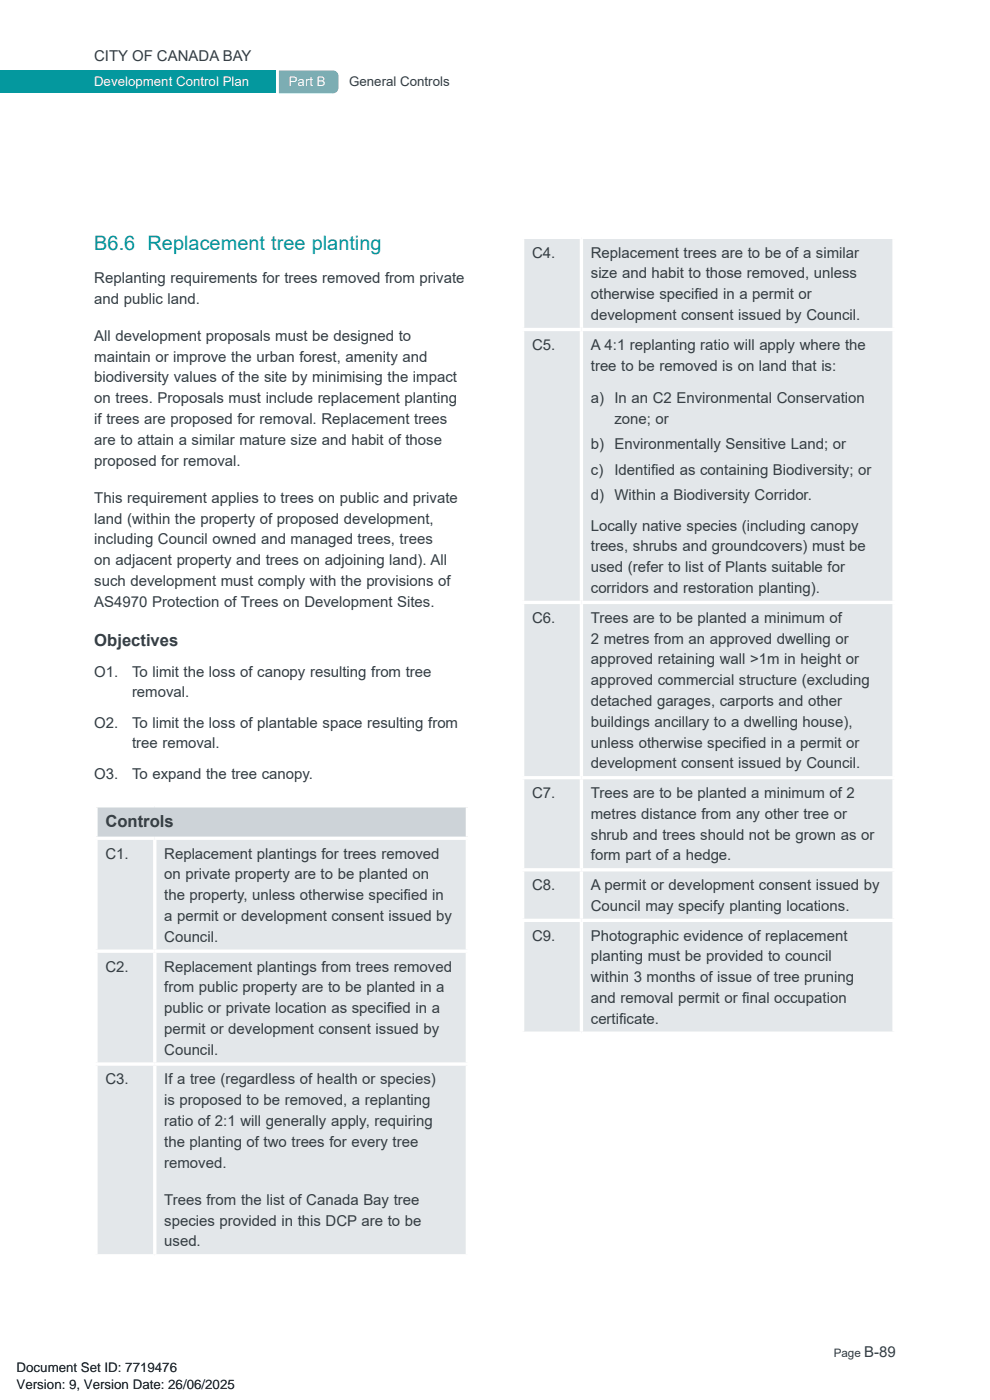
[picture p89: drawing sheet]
<svg xmlns="http://www.w3.org/2000/svg" width="210mm" height="297mm" viewBox="0 0 210 297" stroke-linecap="round" stroke-linejoin="round" font-family="sans-serif">
<defs><g id="words">
<text font-size="4.2" fill="#04989e" x="20" y="53.1">B6.6 Replacement tree planting</text>
<g font-size="3.5" fill="#333c42">
<text x="20" y="137.1">Objectives</text>
<text x="22.4" y="175.5">Controls</text>
</g>
<g font-size="3.2" fill="#333c42">
<text x="20" y="13">CITY OF CANADA BAY</text>
<text x="20" y="60">Replanting requirements for trees removed from private</text>
<text x="112.9" y="54.7">C4.</text>
<text x="125.3" y="54.7">Replacement trees are to be of a similar</text>
<text x="125.3" y="59.1">size and habit to those removed, unless</text>
<text x="20" y="64.4">and public land.</text>
<text x="125.3" y="63.5">otherwise specif</text>
<text x="147.3" y="63.5">ied in a permit or</text>
<text x="125.3" y="67.9">development consent issued by Council.</text>
<text x="20" y="72.3">All development proposals must be designed to</text>
<text x="20" y="76.7">maintain or improve the urban forest, amenity and</text>
<text x="112.9" y="74.2">C5.</text>
<text x="125.3" y="74.2">A 4:1 replanting ratio will apply where the</text>
<text x="20" y="81.1">biodiversity values of the site by minimising the impact</text>
<text x="125.3" y="78.6">tree to be removed is on land that is:</text>
<text x="20" y="85.5">on trees. Proposals must include replacement planting</text>
<text x="20" y="90">if trees are proposed for removal. Replacement trees</text>
<text x="125.3" y="85.5">a) In an C2 Environmental Conservation</text>
<text x="130.3" y="89.9">zone; or</text>
<text x="20" y="94.4">are to attain a similar mature size and habit of those</text>
<text x="125.3" y="95.3">b) Environmentally Sensitive Land; or</text>
<text x="20" y="98.8">proposed for removal.</text>
<text x="125.3" y="100.8">c)</text>
<text x="130.3" y="100.8">Identif</text>
<text x="138.1" y="100.8">ied as containing Biodiversity; or</text>
<text x="20" y="106.7">This requirement applies to trees on public and private</text>
<text x="125.3" y="106.2">d) Within a Biodiversity Corridor.</text>
<text x="20" y="111.1">land (within the property of proposed development,</text>
<text x="125.3" y="112.6">Locally native species (including canopy</text>
<text x="20" y="115.5">including Council owned and managed trees, trees</text>
<text x="20" y="119.9">on adjacent property and trees on adjoining land). All</text>
<text x="125.3" y="117">trees, shrubs and groundcovers) must be</text>
<text x="20" y="124.3">such development must comply with the provisions of</text>
<text x="125.3" y="121.4">used (refer to list of Plants suitable for</text>
<text x="125.3" y="125.8">corridors and restoration planting).</text>
<text x="20" y="128.7">AS4970 Protection of Trees on Development Sites.</text>
<text x="112.9" y="132.1">C6.</text>
<text x="125.3" y="132.1">Trees are to be planted a minimum of</text>
<text x="125.3" y="136.5">2 metres from an approved dwelling or</text>
<text x="20" y="143.5">O1.</text>
<text x="28" y="143.5">To limit the loss of canopy resulting from tree</text>
<text x="125.3" y="140.9">approved retaining wall &gt;1m in height or</text>
<text x="28" y="148">removal.</text>
<text x="125.3" y="145.3">approved commercial structure (excluding</text>
<text x="125.3" y="149.8">detached garages, carports and other</text>
<text x="20" y="154.4">O2.</text>
<text x="28" y="154.4">To limit the loss of plantable space resulting from</text>
<text x="125.3" y="154.2">buildings ancillary to a dwelling house),</text>
<text x="28" y="158.8">tree removal.</text>
<text x="125.3" y="158.6">unless otherwise specif</text>
<text x="157.5" y="158.6">ied in a permit or</text>
<text x="20" y="165.2">O3.</text>
<text x="28" y="165.2">To expand the tree canopy.</text>
<text x="125.3" y="163">development consent issued by Council.</text>
<text x="112.9" y="169.3">C7.</text>
<text x="125.3" y="169.3">Trees are to be planted a minimum of 2</text>
<text x="125.3" y="173.7">metres distance from any other tree or</text>
<text x="125.3" y="178.1">shrub and trees should not be grown as or</text>
<text x="22.4" y="182.1">C1.</text>
<text x="34.8" y="182.1">Replacement plantings for trees removed</text>
<text x="125.3" y="182.5">form part of a hedge.</text>
<text x="34.8" y="186.6">on private property are to be planted on</text>
<text x="34.8" y="191">the property, unless otherwise specif</text>
<text x="85.6" y="191">ied in</text>
<text x="112.9" y="188.8">C8.</text>
<text x="125.3" y="188.8">A permit or development consent issued by</text>
<text x="34.8" y="195.4">a permit or development consent issued by</text>
<text x="125.3" y="193.3">Council may specify planting locations.</text>
<text x="34.8" y="199.8">Council.</text>
<text x="112.9" y="199.6">C9.</text>
<text x="125.3" y="199.6">Photographic evidence of replacement</text>
<text x="125.3" y="204">planting must be provided to council</text>
<text x="22.4" y="206.1">C2.</text>
<text x="34.8" y="206.1">Replacement plantings from trees removed</text>
<text x="125.3" y="208.4">within 3 months of issue of tree pruning</text>
<text x="34.8" y="210.5">from public property are to be planted in a</text>
<text x="34.8" y="214.9">public or private location as specif</text>
<text x="82" y="214.9">ied in a</text>
<text x="125.3" y="212.8">and removal permit or f</text>
<text x="157.4" y="212.8">inal occupation</text>
<text x="34.8" y="219.3">permit or development consent issued by</text>
<text x="125.3" y="217.2">certif</text>
<text x="131.3" y="217.2">icate.</text>
<text x="34.8" y="223.7">Council.</text>
<text x="22.4" y="230.1">C3.</text>
<text x="34.8" y="230.1">If a tree (regardless of health or species)</text>
<text x="34.8" y="234.5">is proposed to be removed, a replanting</text>
<text x="34.8" y="238.9">ratio of 2:1 will generally apply, requiring</text>
<text x="34.8" y="243.3">the planting of two trees for every tree</text>
<text x="34.8" y="247.7">removed.</text>
<text x="34.8" y="255.6">Trees from the list of Canada Bay tree</text>
<text x="34.8" y="260">species provided in this DCP are to be</text>
<text x="34.8" y="264.4">used.</text>
<text x="183.3" y="288">B-89</text>
</g>
<g font-size="2.8" fill="#fff">
<text x="20" y="18.2">Development Control Plan</text>
<text x="61.3" y="18.2">Part B</text>
</g>
<text font-size="2.8" fill="#333c42" x="74.1" y="18.2">General Controls</text>
<g font-size="2.8">
<text x="3.5" y="291.1">Document Set ID: 7719476</text>
<text x="3.5" y="294.7">Version: 9, Version Date: 26/06/2025</text>
</g>
<text font-size="2.5" fill="#333c42" x="176.8" y="288">Page</text>
</g></defs>
<path d="M0 15h58.4v4.8h-58.4z" fill="#04989e"/>
<path d="M59.2 15h11.4a1.2 1.2 0 0 1 1.2 1.2v2.4a1.2 1.2 0 0 1-1.2 1.2h-11.4z" fill="#6baeb5"/>
<path d="M20.4 171h78.7v6.8h-78.7z" fill="#cdd3d8"/>
<path d="M20.4 177.8h12.4v24h-12.4zM32.8 177.8h66.3v24h-66.3zM20.4 201.8h12.4v23.9h-12.4zM32.8 201.8h66.3v23.9h-66.3zM20.4 225.7h12.4v40.7h-12.4zM32.8 225.7h66.3v40.7h-66.3z" fill="#e3e7ea"/>
<g fill="none" stroke="#fff" stroke-width=".71" stroke-linecap="butt">
<path d="M20 171h79.5M20 177.8h79.5M20.4 171.3v6.2M20.4 178.2v23.2M32.8 178.2v23.2M99.1 171.3v6.2M99.1 178.2v23.2M20 201.8h79.5M20.4 202.1v23.3M32.8 202.1v23.3M99.1 202.1v23.3M20 225.7h79.5"/>
<path d="M20.4 226.1v40M32.8 226.1v40M99.1 226.1v40M20 266.4h79.5"/>
</g>
<path d="M110.9 50.4h12.4v19.5h-12.4zM123.3 50.4h66.3v19.5h-66.3zM110.9 69.9h12.4v57.9h-12.4zM123.3 69.9h66.3v57.9h-66.3zM110.9 127.8h12.4v37.2h-12.4zM123.3 127.8h66.3v37.2h-66.3zM110.9 165h12.4v19.5h-12.4zM123.3 165h66.3v19.5h-66.3zM110.9 184.5h12.4v10.7h-12.4zM123.3 184.5h66.3v10.7h-66.3zM110.9 195.2h12.4v24h-12.4zM123.3 195.2h66.3v24h-66.3z" fill="#e3e7ea"/>
<g fill="none" stroke="#fff" stroke-width=".71" stroke-linecap="butt">
<path d="M110.5 50.4h79.5M110.9 50.7v18.8M123.3 50.7v18.8M189.6 50.7v18.8M110.5 69.9h79.5M110.9 70.2v57.2M123.3 70.2v57.2M189.6 70.2v57.2M110.5 127.8h79.5M110.9 128.2v36.4M123.3 128.2v36.4M189.6 128.2v36.4"/>
<path d="M110.5 165h79.5M110.9 165.3v18.9M123.3 165.3v18.9M189.6 165.3v18.9M110.5 184.5h79.5M110.5 195.2h79.5M110.9 184.9v10M110.9 195.6v23.2M123.3 184.9v10M123.3 195.6v23.2M189.6 184.9v10M189.6 195.6v23.2"/>
<path d="M110.5 219.2h79.5"/>
</g>
<use href="#words"/>
</svg>
